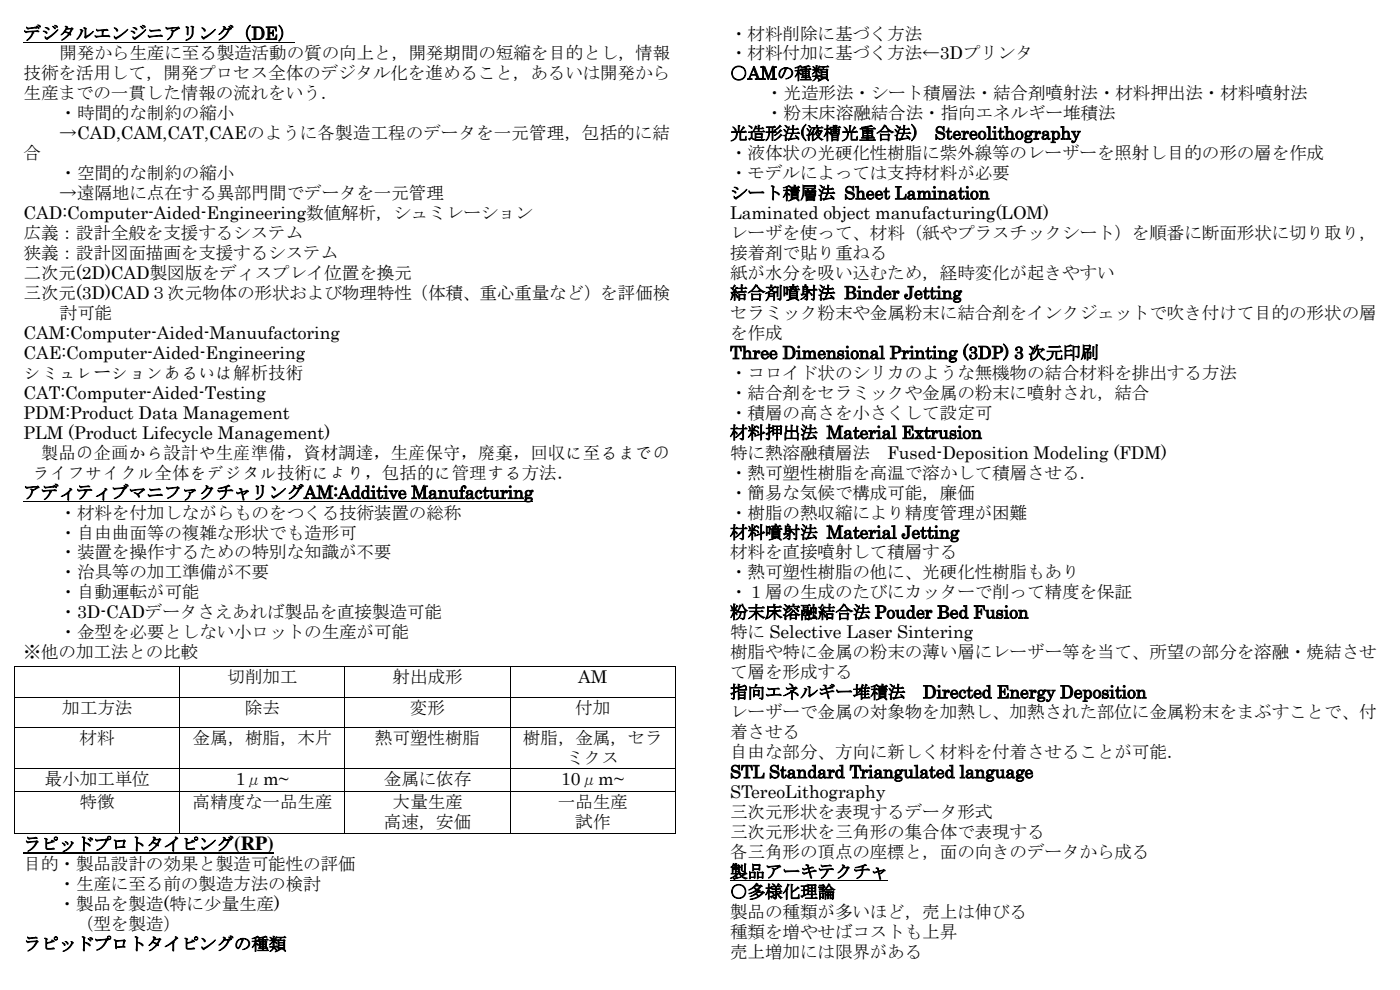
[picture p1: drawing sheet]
<svg xmlns="http://www.w3.org/2000/svg" width="297mm" height="210mm" viewBox="0 0 297 210" stroke-linecap="round" stroke-linejoin="round" font-family="sans-serif">
<defs><g id="words">
<g font-size="3.7">
<text x="5" y="8.4">デジタルエンジニアリング（DE）</text>
<text x="154.9" y="8.4">・材料削除に基づく方法</text>
<text x="5" y="16.8">技術を活用して，開発プロセス全体のデジタル化を進めること，あるいは開発から</text>
<text x="12.6" y="12.6">開発から生産に至る製造活動の質の向上と，開発期間の短縮を目的とし，情報</text>
<text x="154.9" y="12.6">・材料付加に基づく方法←3Dプリンタ</text>
<text x="154.9" y="16.8">○AMの種類</text>
<text x="5" y="21.1">生産までの一貫した情報の流れをいう．</text>
<text x="162.5" y="21.1">・光造形法・シート積層法・結合剤噴射法・材料押出法・材料噴射法</text>
<text x="12.6" y="25.3">・時間的な制約の縮小</text>
<text x="12.6" y="29.6">→CAD,CAM,CAT,CAEのように各製造工程のデータを一元管理，包括的に結</text>
<text x="154.9" y="29.6">光造形法(液槽光重合法)</text>
<text x="162.5" y="25.3">・粉末床溶融結合法・指向エネルギー堆積法</text>
<text x="198.3" y="29.6">Stereolithography</text>
<text x="5" y="33.8">合</text>
<text x="154.9" y="33.8">・液体状の光硬化性樹脂に紫外線等のレーザーを照射し目的の形の層を作成</text>
<text x="12.6" y="38">・空間的な制約の縮小</text>
<text x="154.9" y="38">・モデルによっては支持材料が必要</text>
<text x="5" y="46.5">CAD:Computer-Aided-Engineering数値解析，シュミレーション</text>
<text x="12.6" y="42.3">→遠隔地に点在する異部門間でデータを一元管理</text>
<text x="154.9" y="42.3">シート積層法 Sheet Lamination</text>
<text x="154.9" y="46.5">Laminated object manufacturing(LOM)</text>
<text x="5" y="50.7">広義：設計全般を支援するシステム</text>
<text x="154.9" y="50.7">レーザを使って、材料（紙やプラスチックシート）を順番に断面形状に切り取り，</text>
<text x="5" y="55">狭義：設計図面描画を支援するシステム</text>
<text x="5" y="59.2">二次元(2D)CAD製図版をディスプレイ位置を換元</text>
<text x="154.9" y="55">接着剤で貼り重ねる</text>
<text x="154.9" y="59.2">紙が水分を吸い込むため，経時変化が起きやすい</text>
<text x="5" y="63.4">三次元(3D)CAD３次元物体の形状および物理特性（体積、重心重量など）を評価検</text>
<text x="154.9" y="63.4">結合剤噴射法 Binder Jetting</text>
<text x="5" y="71.9">CAM:Computer-Aided-Manuufactoring</text>
<text x="12.6" y="67.7">討可能</text>
<text x="154.9" y="67.7">セラミック粉末や金属粉末に結合剤をインクジェットで吹き付けて目的の形状の層</text>
<text x="154.9" y="71.9">を作成</text>
<text x="5" y="76.1">CAE:Computer-Aided-Engineering</text>
<text x="154.9" y="76.1">Three Dimensional Printing (3DP) 3 次元印刷</text>
<text x="5" y="80.4">シミュレーションあるいは解析技術</text>
<text x="154.9" y="80.4">・コロイド状のシリカのような無機物の結合材料を排出する方法</text>
<text x="5" y="84.6">CAT:Computer-Aided-Testing</text>
<text x="5" y="88.8">PDM:Product Data Management</text>
<text x="154.9" y="84.6">・結合剤をセラミックや金属の粉末に噴射され，結合</text>
<text x="154.9" y="88.8">・積層の高さを小さくして設定可</text>
<text x="5" y="93.1">PLM (Product Lifecycle Management)</text>
<text x="154.9" y="93.1">材料押出法 Material Extrusion</text>
<text x="6.9" y="101.5">ライフサイクル全体をデジタル技術により，包括的に管理する方法．</text>
<text x="8.7" y="97.3">製品の企画から設計や生産準備，資材調達，生産保守，廃棄，回収に至るまでの</text>
<text x="154.9" y="97.3">特に熱溶融積層法</text>
<text x="154.9" y="101.5">・熱可塑性樹脂を高温で溶かして積層させる．</text>
<text x="188.2" y="97.3">Fused-Deposition Modeling (FDM)</text>
<text x="5" y="105.8">アディティブマニファクチャリングAM:Additive Manufacturing</text>
<text x="154.9" y="105.8">・簡易な気候で構成可能，廉価</text>
<text x="12.6" y="110">・材料を付加しながらものをつくる技術装置の総称</text>
<text x="154.9" y="110">・樹脂の熱収縮により精度管理が困難</text>
<text x="12.6" y="114.2">・自由曲面等の複雑な形状でも造形可</text>
<text x="12.6" y="118.5">・装置を操作するための特別な知識が不要</text>
<text x="154.9" y="114.2">材料噴射法 Material Jetting</text>
<text x="154.9" y="118.5">材料を直接噴射して積層する</text>
<text x="12.6" y="122.7">・治具等の加工準備が不要</text>
<text x="154.9" y="122.7">・熱可塑性樹脂の他に、光硬化性樹脂もあり</text>
<text x="12.6" y="126.9">・自動運転が可能</text>
<text x="12.6" y="131.2">・3D-CADデータさえあれば製品を直接製造可能</text>
<text x="154.9" y="126.9">・１層の生成のたびにカッターで削って精度を保証</text>
<text x="154.9" y="131.2">粉末床溶融結合法 Pouder Bed Fusion</text>
<text x="12.6" y="135.4">・金型を必要としない小ロットの生産が可能</text>
<text x="154.9" y="135.4">特に Selective Laser Sintering</text>
<text x="5" y="139.7">※他の加工法との比較</text>
<text x="154.9" y="139.7">樹脂や特に金属の粉末の薄い層にレーザー等を当て、所望の部分を溶融・焼結させ</text>
<text x="154.9" y="143.9">て層を形成する</text>
<text x="48.3" y="144.9">切削加工</text>
<text x="83.3" y="144.9">射出成形</text>
<text x="122.7" y="144.9">AM</text>
<text x="154.9" y="148.1">指向エネルギー堆積法</text>
<text x="195.8" y="148.1">Directed Energy Deposition</text>
<text x="13.2" y="151.5">加工方法</text>
<text x="52" y="151.5">除去</text>
<text x="87" y="151.5">変形</text>
<text x="122" y="151.5">付加</text>
<text x="154.9" y="152.4">レーザーで金属の対象物を加熱し、加熱された部位に金属粉末をまぶすことで、付</text>
<text x="16.9" y="157.8">材料</text>
<text x="40.9" y="157.8">金属，樹脂，木片</text>
<text x="79.6" y="157.8">熱可塑性樹脂</text>
<text x="110.9" y="157.8">樹脂，金属，セラ</text>
<text x="154.9" y="156.6">着させる</text>
<text x="154.9" y="160.8">自由な部分、方向に新しく材料を付着させることが可能．</text>
<text x="9.5" y="166.5">最小加工単位</text>
<text x="50" y="166.5">1μm~</text>
<text x="81.4" y="166.5">金属に依存</text>
<text x="119.1" y="166.5">10μm~</text>
<text x="120.2" y="162">ミクス</text>
<text x="154.9" y="165.1">STL Standard Triangulated language</text>
<text x="16.9" y="171.4">特徴</text>
<text x="40.9" y="171.4">高精度な一品生産</text>
<text x="83.3" y="171.4">大量生産</text>
<text x="118.3" y="171.4">一品生産</text>
<text x="154.9" y="169.3">STereoLithography</text>
<text x="154.9" y="173.5">三次元形状を表現するデータ形式</text>
<text x="81.4" y="175.7">高速，安価</text>
<text x="122" y="175.7">試作</text>
<text x="154.9" y="177.8">三次元形状を三角形の集合体で表現する</text>
<text x="5" y="180.4">ラピッドプロトタイピング(RP)</text>
<text x="5" y="184.6">目的・製品設計の効果と製造可能性の評価</text>
<text x="154.9" y="182">各三角形の頂点の座標と，面の向きのデータから成る</text>
<text x="12.4" y="188.8">・生産に至る前の製造方法の検討</text>
<text x="154.9" y="186.2">製品アーキテクチャ</text>
<text x="154.9" y="190.5">○多様化理論</text>
<text x="12.4" y="193.1">・製品を製造(特に少量生産)</text>
<text x="16.1" y="197.3">（型を製造）</text>
<text x="154.9" y="194.7">製品の種類が多いほど，売上は伸びる</text>
<text x="5" y="201.5">ラピッドプロトタイピングの種類</text>
<text x="154.9" y="198.9">種類を増やせばコストも上昇</text>
<text x="154.9" y="203.2">売上増加には限界がある</text>
</g>
</g></defs>
<g fill="none" stroke="#000" stroke-width=".21">
<path d="M5 9h57.6M5 106.3h108.1M3.1 141.5v6.4M3.1 148.1v6.2M3.1 154.4v8.5M3.2 141.4h34.9M3.2 148h34.9M3.2 154.3h34.9M38.1 141.5v6.4M38.1 148.1v6.2M38.1 154.4v8.5M38.2 141.4h34.9"/>
<path d="M38.2 148h34.9M38.2 154.3h34.9M73.2 141.5v6.4M73.2 148.1v6.2M73.2 154.4v8.5M73.2 141.4h34.9M73.2 148h34.9M73.2 154.3h34.9M108.2 141.5v6.4M108.2 148.1v6.2M108.2 154.4v8.5M108.3 141.4h34.9"/>
<path d="M108.3 148h34.9M108.3 154.3h34.9M143.2 141.5v6.4M143.2 148.1v6.2M143.2 154.4v8.5M3.1 163.1v4.8M3.1 168.1v8.7M3.2 163h34.9M3.2 168h34.9M3.2 176.9h34.9M38.1 163.1v4.8M38.1 168.1v8.7"/>
<path d="M38.2 163h34.9M38.2 168h34.9M38.2 176.9h34.9M73.2 163.1v4.8M73.2 168.1v8.7M73.2 163h34.9M73.2 168h34.9M73.2 176.9h34.9M108.2 163.1v4.8M108.2 168.1v8.7M108.3 163h34.9M108.3 168h34.9"/>
<path d="M108.3 176.9h34.9M143.2 163.1v4.8M143.2 168.1v8.7M154.9 186.8h33.5"/>
</g>
<path d="M5 181h53.1" fill="none" stroke="#000" stroke-width=".25"/>
<g fill="#000">
<path d="M3 141.3h.2v.2h-.2z" fill-rule="evenodd"/>
<path d="M3 141.3h.2v.2h-.2z" fill-rule="evenodd"/>
<path d="M3 147.9h.2v.2h-.2z" fill-rule="evenodd"/>
<path d="M3 154.3h.2v.1h-.2z" fill-rule="evenodd"/>
<path d="M38.1 141.3h.1v.2h-.1z" fill-rule="evenodd"/>
<path d="M38.1 147.9h.1v.2h-.1z" fill-rule="evenodd"/>
<path d="M38.1 154.3h.1v.1h-.1z" fill-rule="evenodd"/>
<path d="M73.1 141.3h.1v.2h-.1z" fill-rule="evenodd"/>
<path d="M73.1 147.9h.1v.2h-.1z" fill-rule="evenodd"/>
<path d="M73.1 154.3h.1v.1h-.1z" fill-rule="evenodd"/>
<path d="M108.1 141.3h.2v.2h-.2z" fill-rule="evenodd"/>
<path d="M108.1 147.9h.2v.2h-.2z" fill-rule="evenodd"/>
<path d="M108.1 154.3h.2v.1h-.2z" fill-rule="evenodd"/>
<path d="M143.2 141.3h.1v.2h-.1z" fill-rule="evenodd"/>
<path d="M143.2 141.3h.1v.2h-.1z" fill-rule="evenodd"/>
<path d="M143.2 147.9h.1v.2h-.1z" fill-rule="evenodd"/>
<path d="M143.2 154.3h.1v.1h-.1z" fill-rule="evenodd"/>
<path d="M3 162.9h.2v.2h-.2z" fill-rule="evenodd"/>
<path d="M3 167.9h.2v.2h-.2z" fill-rule="evenodd"/>
<path d="M3 176.8h.2v.2h-.2z" fill-rule="evenodd"/>
<path d="M3 176.8h.2v.2h-.2z" fill-rule="evenodd"/>
<path d="M38.1 162.9h.1v.2h-.1z" fill-rule="evenodd"/>
<path d="M38.1 167.9h.1v.2h-.1z" fill-rule="evenodd"/>
<path d="M38.1 176.8h.1v.2h-.1z" fill-rule="evenodd"/>
<path d="M73.1 162.9h.1v.2h-.1z" fill-rule="evenodd"/>
<path d="M73.1 167.9h.1v.2h-.1z" fill-rule="evenodd"/>
<path d="M73.1 176.8h.1v.2h-.1z" fill-rule="evenodd"/>
<path d="M108.1 162.9h.2v.2h-.2z" fill-rule="evenodd"/>
<path d="M108.1 167.9h.2v.2h-.2z" fill-rule="evenodd"/>
<path d="M108.1 176.8h.2v.2h-.2z" fill-rule="evenodd"/>
<path d="M143.2 162.9h.1v.2h-.1z" fill-rule="evenodd"/>
<path d="M143.2 167.9h.1v.2h-.1z" fill-rule="evenodd"/>
<path d="M143.2 176.8h.1v.2h-.1z" fill-rule="evenodd"/>
<path d="M143.2 176.8h.1v.2h-.1z" fill-rule="evenodd"/>
</g>
<use href="#words"/>
</svg>
